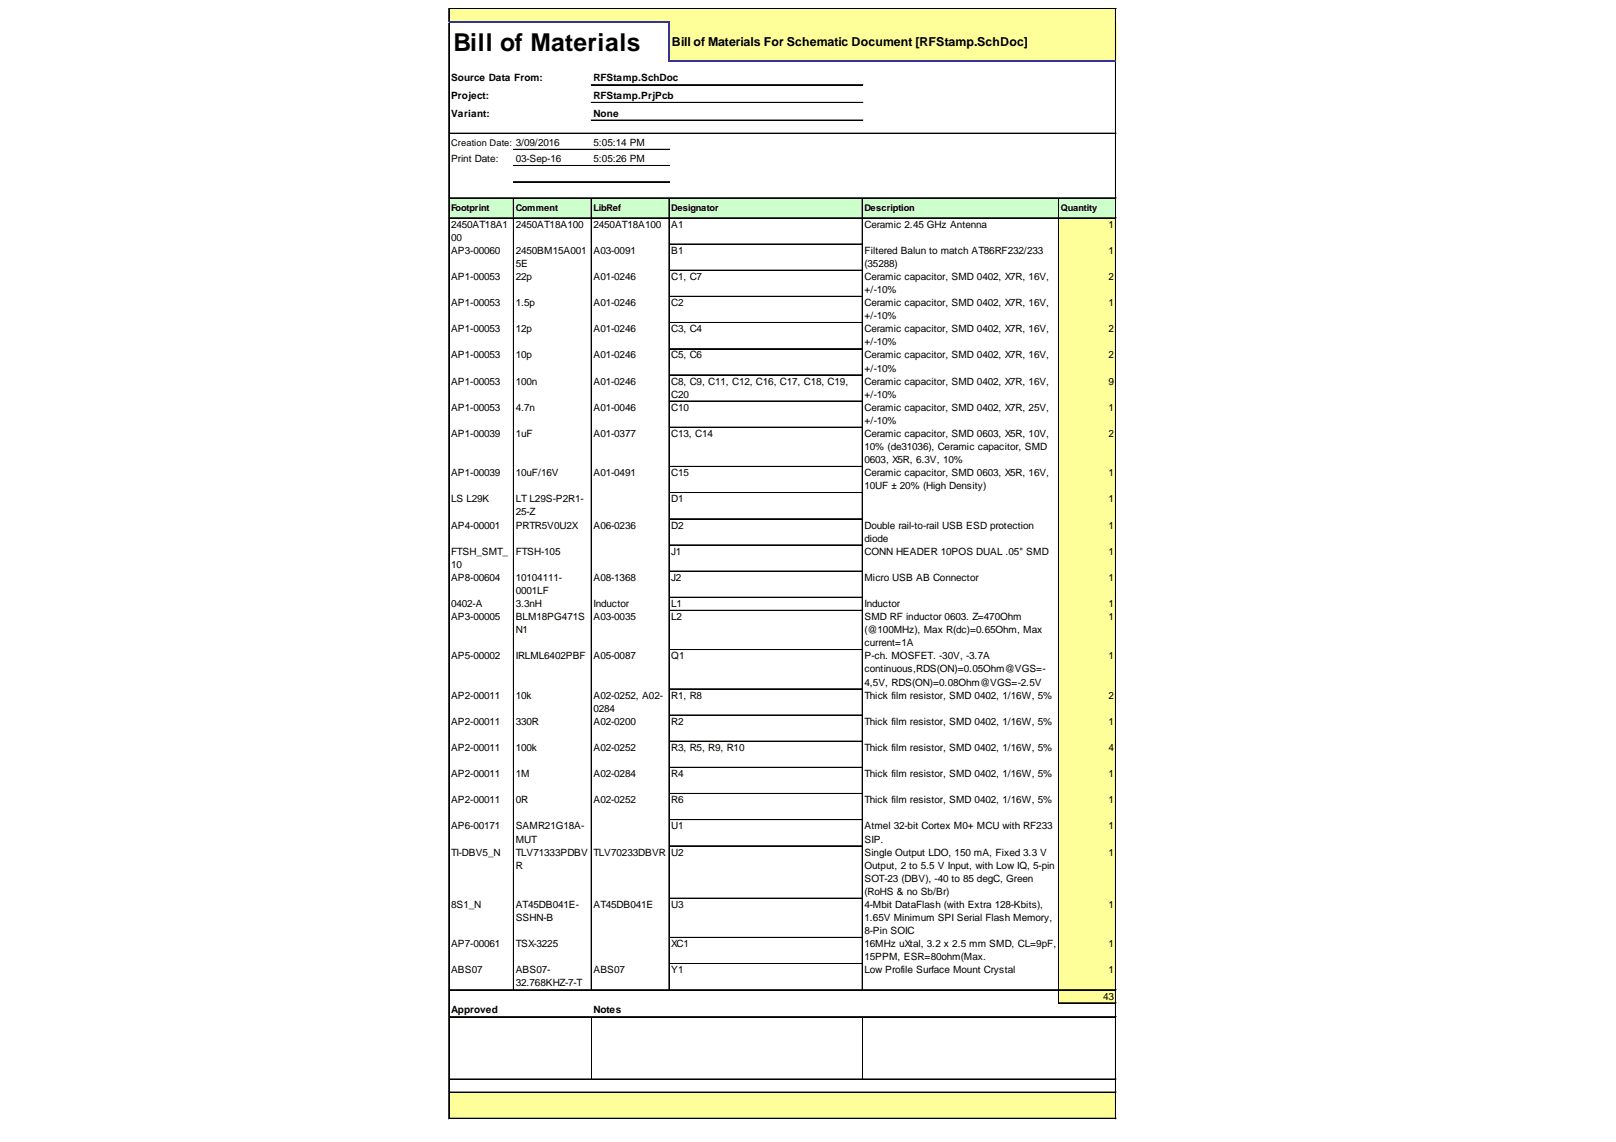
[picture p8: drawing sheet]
<svg xmlns="http://www.w3.org/2000/svg" width="297mm" height="210mm" viewBox="0 0 297 210" stroke-linecap="round" stroke-linejoin="round" font-family="sans-serif">
<defs><g id="words">
<text font-size="4.5" x="83.3" y="9.3">Bill of Materials</text>
<text font-size="2.3" x="123.5" y="8.4">Bill of Materials For Schematic Document [RFStamp.SchDoc]</text>
<g font-size="1.8">
<text x="82.9" y="15">Source Data From:</text>
<text x="109.1" y="15">RFStamp.SchDoc</text>
<text x="82.9" y="18.2">Project:</text>
<text x="82.9" y="21.5">Variant:</text>
<text x="109.1" y="18.2">RFStamp.PrjPcb</text>
<text x="109.1" y="21.5">None</text>
<text x="82.9" y="29.8">Print Date:</text>
<text x="94.8" y="29.8">03-Sep-16</text>
<text x="109.1" y="26.8">5:05:14 PM</text>
<text x="109.1" y="29.8">5:05:26 PM</text>
<text x="82.9" y="41.8">2450AT18A1</text>
<text x="94.8" y="41.8">2450AT18A100</text>
<text x="109.1" y="41.8">2450AT18A100</text>
<text x="123.4" y="41.8">A1</text>
<text x="158.9" y="41.8">Ceramic 2.45 GHz Antenna</text>
<text x="203.8" y="41.8">1</text>
<text x="82.9" y="44.2">00</text>
<text x="82.9" y="46.6">AP3-00060</text>
<text x="94.8" y="46.6">2450BM15A001</text>
<text x="109.1" y="46.6">A03-0091</text>
<text x="123.4" y="46.6">B1</text>
<text x="158.9" y="46.6">Filtered Balun to match AT86RF232/233</text>
<text x="203.8" y="46.6">1</text>
<text x="82.9" y="51.5">AP1-00053</text>
<text x="94.8" y="49.1">5E</text>
<text x="94.8" y="51.5">22p</text>
<text x="109.1" y="51.5">A01-0246</text>
<text x="123.4" y="51.5">C1, C7</text>
<text x="158.9" y="49.1">(35288)</text>
<text x="158.9" y="51.5">Ceramic capacitor, SMD 0402, X7R, 16V,</text>
<text x="158.9" y="53.9">+/-10%</text>
<text x="203.8" y="51.5">2</text>
<text x="82.9" y="56.3">AP1-00053</text>
<text x="94.8" y="56.3">1.5p</text>
<text x="109.1" y="56.3">A01-0246</text>
<text x="123.4" y="56.3">C2</text>
<text x="158.9" y="56.3">Ceramic capacitor, SMD 0402, X7R, 16V,</text>
<text x="158.9" y="58.7">+/-10%</text>
<text x="203.8" y="56.3">1</text>
<text x="82.9" y="61.1">AP1-00053</text>
<text x="82.9" y="65.9">AP1-00053</text>
<text x="94.8" y="61.1">12p</text>
<text x="94.8" y="65.9">10p</text>
<text x="109.1" y="61.1">A01-0246</text>
<text x="109.1" y="65.9">A01-0246</text>
<text x="123.4" y="61.1">C3, C4</text>
<text x="123.4" y="65.9">C5, C6</text>
<text x="158.9" y="61.1">Ceramic capacitor, SMD 0402, X7R, 16V,</text>
<text x="158.9" y="63.5">+/-10%</text>
<text x="158.9" y="65.9">Ceramic capacitor, SMD 0402, X7R, 16V,</text>
<text x="203.8" y="61.1">2</text>
<text x="203.8" y="65.9">2</text>
<text x="82.9" y="70.7">AP1-00053</text>
<text x="94.8" y="70.7">100n</text>
<text x="109.1" y="70.7">A01-0246</text>
<text x="123.4" y="70.7">C8, C9, C11, C12, C16, C17, C18, C19,</text>
<text x="158.9" y="68.3">+/-10%</text>
<text x="158.9" y="70.7">Ceramic capacitor, SMD 0402, X7R, 16V,</text>
<text x="203.8" y="70.7">9</text>
<text x="82.9" y="75.5">AP1-00053</text>
<text x="94.8" y="75.5">4.7n</text>
<text x="109.1" y="75.5">A01-0046</text>
<text x="123.4" y="73.1">C20</text>
<text x="123.4" y="75.5">C10</text>
<text x="158.9" y="73.1">+/-10%</text>
<text x="158.9" y="75.5">Ceramic capacitor, SMD 0402, X7R, 25V,</text>
<text x="158.9" y="77.9">+/-10%</text>
<text x="203.8" y="75.5">1</text>
<text x="82.9" y="80.3">AP1-00039</text>
<text x="94.8" y="80.3">1uF</text>
<text x="109.1" y="80.3">A01-0377</text>
<text x="123.4" y="80.3">C13, C14</text>
<text x="158.9" y="80.3">Ceramic capacitor, SMD 0603, X5R, 10V,</text>
<text x="158.9" y="82.7">10% (de31036), Ceramic capacitor, SMD</text>
<text x="203.8" y="80.3">2</text>
<text x="82.9" y="87.5">AP1-00039</text>
<text x="94.8" y="87.5">10uF/16V</text>
<text x="109.1" y="87.5">A01-0491</text>
<text x="123.4" y="87.5">C15</text>
<text x="158.9" y="85.1">0603, X5R, 6.3V, 10%</text>
<text x="158.9" y="87.5">Ceramic capacitor, SMD 0603, X5R, 16V,</text>
<text x="158.9" y="89.9">10UF ± 20% (High Density)</text>
<text x="203.8" y="87.5">1</text>
<text x="82.9" y="92.3">LS L29K</text>
<text x="94.8" y="92.3">LT L29S-P2R1-</text>
<text x="94.8" y="94.7">25-Z</text>
<text x="123.4" y="92.3">D1</text>
<text x="203.8" y="92.3">1</text>
<text x="82.9" y="97.1">AP4-00001</text>
<text x="82.9" y="102">FTSH_SMT_</text>
<text x="94.8" y="97.1">PRTR5V0U2X</text>
<text x="94.8" y="102">FTSH-105</text>
<text x="109.1" y="97.1">A06-0236</text>
<text x="123.4" y="97.1">D2</text>
<text x="123.4" y="102">J1</text>
<text x="158.9" y="97.1">Double rail-to-rail USB ESD protection</text>
<text x="158.9" y="99.5">diode</text>
<text x="158.9" y="102">CONN HEADER 10POS DUAL .05&quot; SMD</text>
<text x="203.8" y="97.1">1</text>
<text x="203.8" y="102">1</text>
<text x="82.9" y="104.4">10</text>
<text x="82.9" y="106.8">AP8-00604</text>
<text x="94.8" y="106.8">10104111-</text>
<text x="109.1" y="106.8">A08-1368</text>
<text x="123.4" y="106.8">J2</text>
<text x="158.9" y="106.8">Micro USB AB Connector</text>
<text x="203.8" y="106.8">1</text>
<text x="82.9" y="111.6">0402-A</text>
<text x="82.9" y="114">AP3-00005</text>
<text x="94.8" y="109.2">0001LF</text>
<text x="94.8" y="111.6">3.3nH</text>
<text x="94.8" y="114">BLM18PG471S</text>
<text x="109.1" y="111.6">Inductor</text>
<text x="109.1" y="114">A03-0035</text>
<text x="123.4" y="111.6">L1</text>
<text x="123.4" y="114">L2</text>
<text x="158.9" y="111.6">Inductor</text>
<text x="158.9" y="114">SMD RF inductor 0603. Z=470Ohm</text>
<text x="203.8" y="111.6">1</text>
<text x="203.8" y="114">1</text>
<text x="94.8" y="116.4">N1</text>
<text x="158.9" y="116.4">(@100MHz), Max R(dc)=0.65Ohm, Max</text>
<text x="158.9" y="118.8">current=1A</text>
<text x="82.9" y="121.2">AP5-00002</text>
<text x="94.8" y="121.2">IRLML6402PBF</text>
<text x="109.1" y="121.2">A05-0087</text>
<text x="123.4" y="121.2">Q1</text>
<text x="158.9" y="121.2">P-ch. MOSFET. -30V, -3.7A</text>
<text x="158.9" y="123.6">continuous,RDS(ON)=0.05Ohm@VGS=-</text>
<text x="203.8" y="121.2">1</text>
<text x="82.9" y="128.4">AP2-00011</text>
<text x="94.8" y="128.4">10k</text>
<text x="109.1" y="128.4">A02-0252, A02-</text>
<text x="109.1" y="130.8">0284</text>
<text x="123.4" y="128.4">R1, R8</text>
<text x="158.9" y="126">4,5V, RDS(ON)=0.08Ohm@VGS=-2.5V</text>
<text x="158.9" y="128.4">Thick film resistor, SMD 0402, 1/16W, 5%</text>
<text x="203.8" y="128.4">2</text>
<text x="82.9" y="133.2">AP2-00011</text>
<text x="94.8" y="133.2">330R</text>
<text x="109.1" y="133.2">A02-0200</text>
<text x="123.4" y="133.2">R2</text>
<text x="158.9" y="133.2">Thick film resistor, SMD 0402, 1/16W, 5%</text>
<text x="203.8" y="133.2">1</text>
<text x="82.9" y="138">AP2-00011</text>
<text x="82.9" y="142.8">AP2-00011</text>
<text x="94.8" y="138">100k</text>
<text x="94.8" y="142.8">1M</text>
<text x="109.1" y="138">A02-0252</text>
<text x="109.1" y="142.8">A02-0284</text>
<text x="123.4" y="138">R3, R5, R9, R10</text>
<text x="123.4" y="142.8">R4</text>
<text x="158.9" y="138">Thick film resistor, SMD 0402, 1/16W, 5%</text>
<text x="158.9" y="142.8">Thick film resistor, SMD 0402, 1/16W, 5%</text>
<text x="203.8" y="138">4</text>
<text x="203.8" y="142.8">1</text>
<text x="82.9" y="147.6">AP2-00011</text>
<text x="94.8" y="147.6">0R</text>
<text x="109.1" y="147.6">A02-0252</text>
<text x="123.4" y="147.6">R6</text>
<text x="158.9" y="147.6">Thick film resistor, SMD 0402, 1/16W, 5%</text>
<text x="203.8" y="147.6">1</text>
<text x="82.9" y="152.5">AP6-00171</text>
<text x="94.8" y="152.5">SAMR21G18A-</text>
<text x="94.8" y="154.9">MUT</text>
<text x="123.4" y="152.5">U1</text>
<text x="158.9" y="152.5">Atmel 32-bit Cortex M0+ MCU with RF233</text>
<text x="158.9" y="154.9">SIP.</text>
<text x="203.8" y="152.5">1</text>
<text x="82.9" y="157.3">TI-DBV5_N</text>
<text x="94.8" y="157.3">TLV71333PDBV</text>
<text x="94.8" y="159.7">R</text>
<text x="109.1" y="157.3">TLV70233DBVR</text>
<text x="123.4" y="157.3">U2</text>
<text x="158.9" y="157.3">Single Output LDO, 150 mA, Fixed 3.3 V</text>
<text x="158.9" y="159.7">Output, 2 to 5.5 V Input, with Low IQ, 5-pin</text>
<text x="203.8" y="157.3">1</text>
<text x="82.9" y="166.9">8S1_N</text>
<text x="94.8" y="166.9">AT45DB041E-</text>
<text x="109.1" y="166.9">AT45DB041E</text>
<text x="123.4" y="166.9">U3</text>
<text x="158.9" y="162.1">SOT-23 (DBV), -40 to 85 degC, Green</text>
<text x="158.9" y="164.5">(RoHS &amp; no Sb/Br)</text>
<text x="158.9" y="166.9">4-Mbit DataFlash (with Extra 128-Kbits),</text>
<text x="203.8" y="166.9">1</text>
<text x="94.8" y="169.3">SSHN-B</text>
<text x="158.9" y="169.3">1.65V Minimum SPI Serial Flash Memory,</text>
<text x="158.9" y="171.7">8-Pin SOIC</text>
<text x="82.9" y="174.1">AP7-00061</text>
<text x="82.9" y="178.9">ABS07</text>
<text x="94.8" y="174.1">TSX-3225</text>
<text x="94.8" y="178.9">ABS07-</text>
<text x="109.1" y="178.9">ABS07</text>
<text x="123.4" y="174.1">XC1</text>
<text x="123.4" y="178.9">Y1</text>
<text x="158.9" y="174.1">16MHz uXtal, 3.2 x 2.5 mm SMD, CL=9pF,</text>
<text x="158.9" y="176.5">15PPM, ESR=80ohm(Max.</text>
<text x="158.9" y="178.9">Low Profile Surface Mount Crystal</text>
<text x="203.8" y="174.1">1</text>
<text x="203.8" y="178.9">1</text>
<text x="94.8" y="181.3">32.768KHZ-7-T</text>
<text x="202.8" y="183.7">43</text>
<text x="82.9" y="186.1">Approved</text>
<text x="109.1" y="186.1">Notes</text>
</g>
<g font-size="1.7">
<text x="82.9" y="26.9">Creation Date: 3/09/2016</text>
<text x="82.9" y="38.7">Footprint</text>
<text x="94.8" y="38.7">Comment</text>
<text x="109.1" y="38.7">LibRef</text>
<text x="123.4" y="38.7">Designator</text>
<text x="158.9" y="38.7">Description</text>
<text x="195" y="38.7">Quantity</text>
</g>
</g></defs>
<g fill="#ff9">
<path d="M82.6 1.6h122.6v2.6h-122.6z"/>
<path d="M123 4.1h82.2v7.2h-82.2z"/>
</g>
<path d="M82.6 36.4h122.6v3.8h-122.6z" fill="#cfc"/>
<g fill="#ff9">
<path d="M194.6 40h10.6v5h-10.6z"/>
<path d="M194.6 44.8h10.6v5h-10.6z"/>
<path d="M194.6 49.6h10.6v5h-10.6z"/>
<path d="M194.6 54.5h10.6v4.9h-10.6z"/>
<path d="M194.6 59.3h10.6v4.9h-10.6z"/>
<path d="M194.6 64.1h10.6v4.9h-10.6z"/>
<path d="M194.6 68.9h10.6v4.9h-10.6z"/>
<path d="M194.6 73.7h10.6v4.9h-10.6z"/>
<path d="M194.6 78.5h10.6v7.4h-10.6z"/>
<path d="M194.6 85.7h10.6v5h-10.6z"/>
<path d="M194.6 90.5h10.6v5h-10.6z"/>
<path d="M194.6 95.3h10.6v5h-10.6z"/>
<path d="M194.6 100.1h10.6v5h-10.6z"/>
<path d="M194.6 105h10.6v4.9h-10.6z"/>
<path d="M194.6 109.8h10.6v2.5h-10.6z"/>
<path d="M194.6 112.2h10.6v7.3h-10.6z"/>
<path d="M194.6 119.4h10.6v7.3h-10.6z"/>
<path d="M194.6 126.6h10.6v5h-10.6z"/>
<path d="M194.6 131.4h10.6v5h-10.6z"/>
<path d="M194.6 136.2h10.6v5h-10.6z"/>
<path d="M194.6 141h10.6v5h-10.6z"/>
<path d="M194.6 145.8h10.6v38.7h-10.6z"/>
<path d="M82.6 200.7h122.6v5h-122.6z"/>
</g>
<g fill="none" stroke="#000" stroke-width=".18">
<path d="M82.5 1.6v2.4M82.5 4.2v201.5M82.6 1.6v2.4M82.6 4.2v201.5M82.6 1.6h122.6M108.7 15.6h49.9M108.7 18.8h49.9M108.7 18.9h49.9M205 1.7v9.3M205 11.3v194.4M205.1 1.7v9.3M205.1 11.3v194.4"/>
<path d="M82.6 24.5h122.6M82.6 36.4h122.6M94.4 36.5v145.5M94.4 27.4h28.7M94.4 27.5h28.7M94.4 30.4h28.7M94.4 30.5h28.7M94.4 33.4h28.7M94.4 33.5h28.7M108.7 36.5v145.5M108.7 22.1h49.9M123 36.5v145.5"/>
<path d="M158.5 36.5v145.5M194.6 36.5v148M82.6 40h122.6M82.6 40.1h122.6M123.1 44.8h35.4M123.1 44.9h35.4M123.1 49.6h35.4M123.1 49.7h35.4M123.1 54.5h35.4M123.1 59.3h35.4M123.1 64.1h35.4M123.1 68.9h35.4"/>
<path d="M123.1 69h35.4M123.1 73.7h35.4M123.1 73.8h35.4M123.1 78.5h35.4M123.1 78.6h35.4M123.1 85.7h35.4M123.1 85.8h35.4M123.1 90.5h35.4M123.1 90.6h35.4M123.1 95.3h35.4M123.1 95.4h35.4M123.1 100.1h35.4"/>
<path d="M123.1 100.2h35.4M123.1 105h35.4M123.1 109.8h35.4M123.1 112.2h35.4M123.1 119.4h35.4M123.1 119.5h35.4M123.1 126.6h35.4M123.1 126.7h35.4M123.1 131.4h35.4M123.1 131.5h35.4M123.1 136.2h35.4M123.1 136.3h35.4"/>
<path d="M123.1 141h35.4M123.1 141.1h35.4M123.1 145.8h35.4M123.1 145.9h35.4M123.1 150.6h35.4M123.1 150.7h35.4M123.1 155.5h35.4M123.1 165.1h35.4M123.1 172.3h35.4M123.1 172.4h35.4M123.1 177.1h35.4M123.1 177.2h35.4"/>
<path d="M82.6 181.9h122.6M82.6 182h122.6M82.6 186.9h122.6M82.6 198.3h122.6M82.6 198.4h122.6M108.7 187v11.3M158.5 187v11.3M194.7 184.3h10.5M194.7 184.4h10.5M82.6 200.7h122.6M82.6 200.8h122.6M82.6 205.5h122.6"/>
<path d="M82.6 205.6h122.6"/>
</g>
<path d="M82.5 4.1h40.6M123 4.2v7.1M123.1 11.2h82.1" fill="none" stroke="#339" stroke-width=".28"/>
<use href="#words"/>
</svg>
